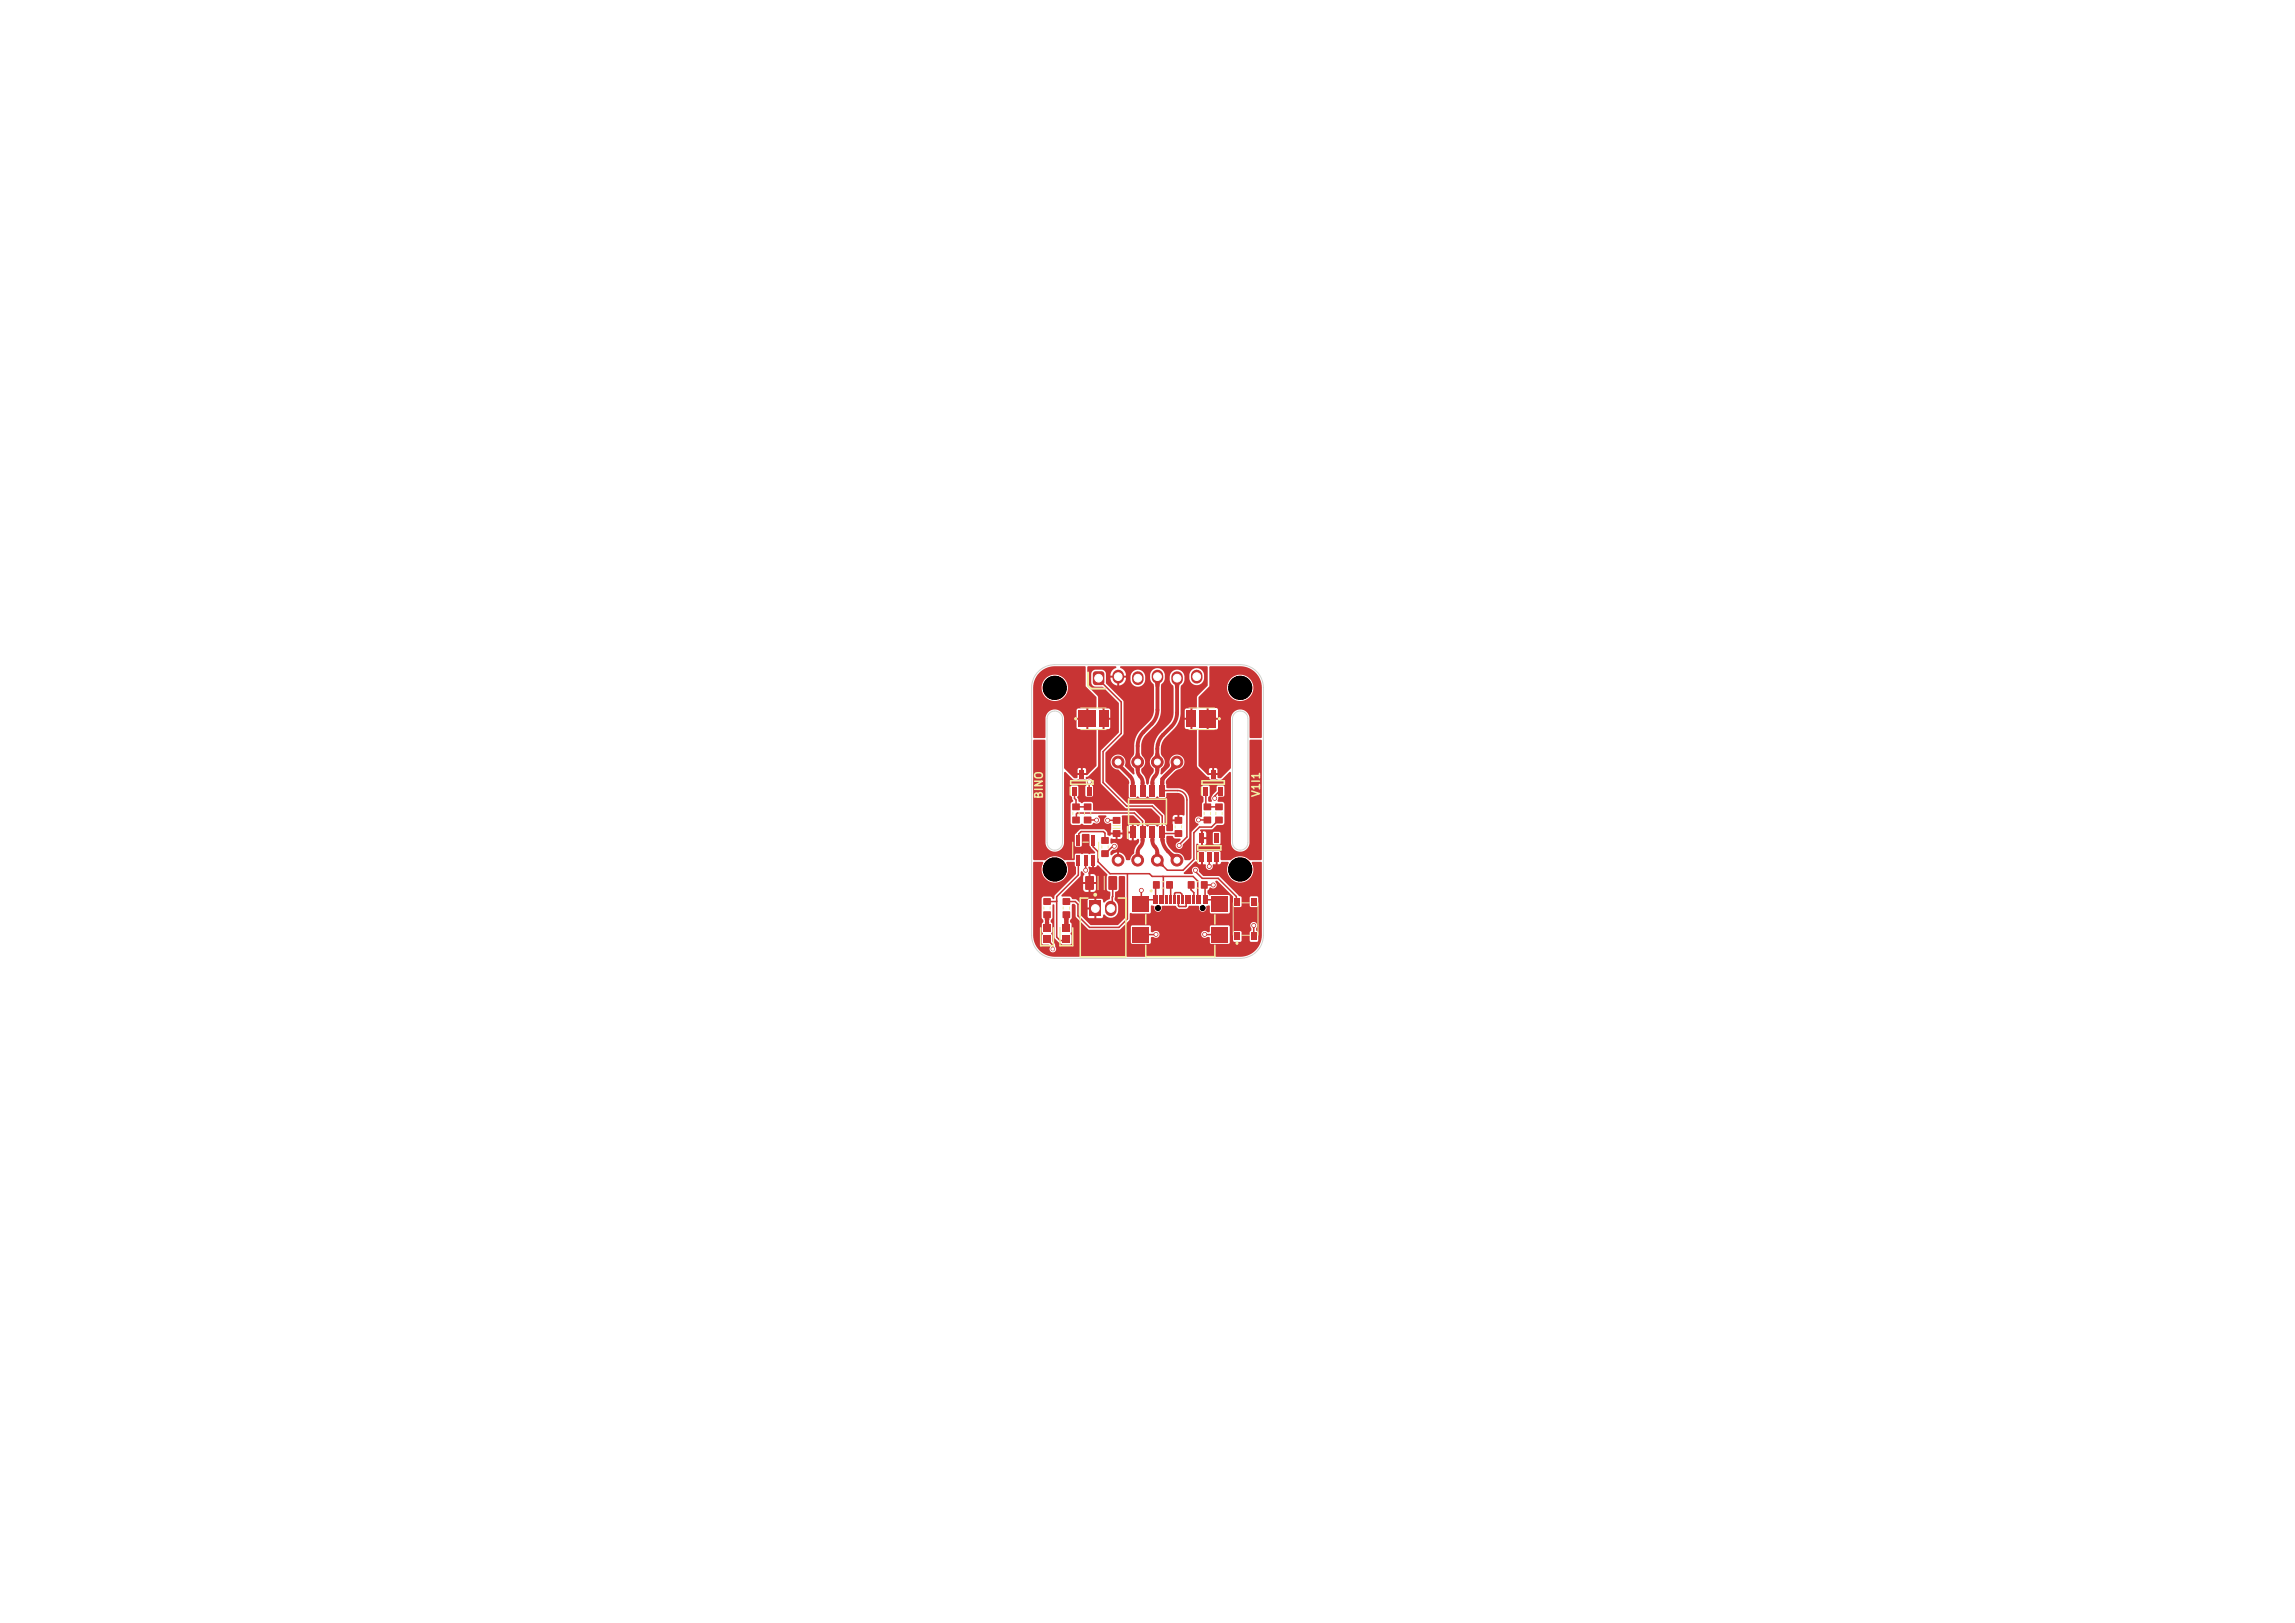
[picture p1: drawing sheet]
<svg xmlns="http://www.w3.org/2000/svg" width="297mm" height="210mm" viewBox="0 0 297 210" stroke-linecap="round" stroke-linejoin="round" font-family="sans-serif">
<defs><g id="words">
<g font-size="1" fill="#f2eda1">
<text x="135.2" y="103.5" transform="rotate(-90 135.2 103.5)">BINO</text>
<text x="163.3" y="103.2" transform="rotate(-90 163.3 103.2)">V1I1</text>
</g>
</g></defs>
<g fill="#c83434">
<path d="M155.8 104h.9v.8h-.9z"/>
<path d="M155.8 105.7h.9v.8h-.9z"/>
</g>
<circle cx="147.2" cy="98.6" r=".76" fill="#c83434" stroke="#c83434" stroke-width=".13"/>
<g fill="#c83434">
<path d="M155.4 114h.9v1h-.9z"/>
<path d="M153.7 114h.9v1h-.9z"/>
<path d="M137.5 116.2h1v.9h-1z"/>
<path d="M137.5 117.9h1v.9h-1z"/>
<path d="M146.3 107h.6v1.5h-.6z"/>
<path d="M147.5 107h.7v1.5h-.7z"/>
<path d="M148.8 107h.7v1.5h-.7z"/>
<path d="M150.1 107h.6v1.5h-.6z"/>
<path d="M150.1 101.5h.6v1.6h-.6z"/>
<path d="M148.8 101.5h.7v1.6h-.7z"/>
<path d="M147.5 101.5h.7v1.6h-.7z"/>
<path d="M146.3 101.5h.6v1.6h-.6z"/>
<path d="M138.8 105.7h.9v.8h-.9z"/>
<path d="M138.8 104h.9v.8h-.9z"/>
<path d="M140.3 104h.9v.8h-.9z"/>
<path d="M140.3 105.7h.9v.8h-.9z"/>
</g>
<circle cx="144.7" cy="98.6" r=".76" fill="#c83434" stroke="#c83434" stroke-width=".13"/>
<path d="M141 116.6h1.5v2h-1.5z" fill="#c83434"/>
<path d="M143.8 117.3v.5" fill="none" stroke="#c83434" stroke-width="1.5"/>
<circle cx="149.8" cy="98.6" r=".76" fill="#c83434" stroke="#c83434" stroke-width=".13"/>
<g fill="#c83434">
<path d="M135 121.1h1v.9h-1z"/>
<path d="M135 119.6h1v.9h-1z"/>
<path d="M155.2 91.9h2.2v2.2h-2.2z"/>
<path d="M153.6 91.9h1.2v2.2h-1.2z"/>
<path d="M149.3 115.9h.6v1.1h-.6z"/>
<path d="M150.1 115.9h.6v1.1h-.6z"/>
<path d="M151.4 115.9h.3v1.1h-.3z"/>
<path d="M152.4 115.9h.3v1.1h-.3z"/>
<path d="M152.9 115.9h.3v1.1h-.3z"/>
<path d="M153.9 115.9h.3v1.1h-.3z"/>
<path d="M155.7 115.9h.6v1.1h-.6z"/>
<path d="M154.9 115.9h.6v1.1h-.6z"/>
<path d="M154.4 115.9h.3v1.1h-.3z"/>
<path d="M153.4 115.9h.3v1.1h-.3z"/>
<path d="M151.9 115.9h.3v1.1h-.3z"/>
<path d="M150.9 115.9h.3v1.1h-.3z"/>
<path d="M146.6 116h2.1v2h-2.1z"/>
<path d="M156.8 116h2.2v2h-2.2z"/>
<path d="M146.6 119.9h2.1v2h-2.1z"/>
<path d="M156.8 119.9h2.2v2h-2.2z"/>
</g>
<g fill="#c83434" stroke="#c83434" stroke-width=".13">
<circle cx="136.5" cy="112.5" r="1.5"/>
<circle cx="144.7" cy="111.3" r=".76"/>
<circle cx="152.3" cy="98.6" r=".76"/>
</g>
<g fill="#c83434">
<path d="M149.2 114h.9v1h-.9z"/>
<path d="M150.9 114h.9v1h-.9z"/>
<path d="M142.5 108.3h1v.9h-1z"/>
<path d="M142.5 110h1v.9h-1z"/>
<path d="M137.5 121.1h1v.9h-1z"/>
<path d="M137.5 119.6h1v.9h-1z"/>
<path d="M152 105.7h1v.9h-1z"/>
<path d="M152 107.4h1v.9h-1z"/>
<path d="M141.6 86.9h.9l.4 .1v1.3l-.1 .3-1 .1-.3-.2-.1-1.3z"/>
</g>
<path d="M144.7 87.4v.3M147.3 87.6v.3M149.8 87.4v.3M152.3 87.6v.3M154.9 87.4v.3" fill="none" stroke="#c83434" stroke-width="1.5"/>
<g fill="#c83434">
<path d="M155.8 101.8h.6v1.1h-.6z"/>
<path d="M157.7 101.8h.6v1.1h-.6z"/>
<path d="M156.7 99.6h.6v1.1h-.6z"/>
</g>
<g fill="#c83434" stroke="#c83434" stroke-width=".13">
<circle cx="136.5" cy="89" r="1.5"/>
<circle cx="149.8" cy="111.3" r=".76"/>
</g>
<g fill="#c83434">
<path d="M139.3 110.6h.5v1.4h-.5z"/>
<path d="M140.2 110.6h.6v1.4h-.6z"/>
<path d="M141.2 110.6h.5v1.4h-.5z"/>
<path d="M141.2 108.1h.5v1.3h-.5z"/>
<path d="M139.3 108.1h.5v1.3h-.5z"/>
<path d="M139.6 91.9h2.3v2.2h-2.3z"/>
<path d="M142.2 91.9h1.2v2.2h-1.2z"/>
</g>
<g fill="#c83434" stroke="#c83434" stroke-width=".13">
<circle cx="160.5" cy="89" r="1.5"/>
<circle cx="152.3" cy="111.3" r=".76"/>
</g>
<g fill="#c83434">
<path d="M144 105.7h1v.9h-1z"/>
<path d="M144 107.4h1v.9h-1z"/>
<path d="M140.5 113.4h.9h.2v1.6l-.1 .1-.9 .1-.2-.1z"/>
<path d="M143.5 113.4h.9h.2v1.6l-.1 .1-.9 .1-.2-.1z"/>
<path d="M159.8 120.7h.7v1h-.7z"/>
<path d="M159.8 116.2h.7v1h-.7z"/>
<path d="M161.9 120.7h.7v1h-.7z"/>
<path d="M161.9 116.2h.7v1h-.7z"/>
<path d="M138.8 101.8h.6v1.1h-.6z"/>
<path d="M140.7 101.8h.6v1.1h-.6z"/>
<path d="M139.7 99.6h.6v1.1h-.6z"/>
<path d="M157.3 105.7h.9v.8h-.9z"/>
<path d="M157.3 104h.9v.8h-.9z"/>
</g>
<circle cx="147.2" cy="111.3" r=".76" fill="#c83434" stroke="#c83434" stroke-width=".13"/>
<g fill="#c83434">
<path d="M135 116.2h1v.9h-1z"/>
<path d="M135 117.9h1v.9h-1z"/>
</g>
<circle cx="160.5" cy="112.5" r="1.5" fill="#c83434" stroke="#c83434" stroke-width=".13"/>
<g fill="#c83434">
<path d="M155.3 110.3h.6v1.3h-.6z"/>
<path d="M156.2 110.3h.6v1.3h-.6z"/>
<path d="M157.2 110.3h.6v1.3h-.6z"/>
<path d="M157.2 107.8h.6v1.3h-.6z"/>
<path d="M155.3 107.8h.6v1.3h-.6z"/>
</g>
<g fill="#c83434" stroke="#c83434" stroke-width=".13">
<circle cx="141.9" cy="106.1" r=".25"/>
<circle cx="155.9" cy="120.9" r=".25"/>
<circle cx="143.3" cy="106.1" r=".25"/>
<circle cx="140.5" cy="112.6" r=".25"/>
<circle cx="147.7" cy="115.2" r=".25"/>
<circle cx="156.5" cy="112.1" r=".25"/>
<circle cx="144.2" cy="109.5" r=".25"/>
<circle cx="157" cy="114.5" r=".25"/>
<circle cx="155.1" cy="106.1" r=".25"/>
<circle cx="141" cy="101.2" r=".25"/>
<circle cx="136.3" cy="122.8" r=".23"/>
<circle cx="157.2" cy="103.3" r=".25"/>
<circle cx="149.6" cy="120.9" r=".25"/>
<circle cx="162.3" cy="119.8" r=".25"/>
<circle cx="152.6" cy="109.4" r=".25"/>
<circle cx="154.7" cy="112.6" r=".25"/>
</g>
<g fill="none" stroke="#c83434" stroke-width=".2">
<path d="M142.2 87.8v.1l2.9 2.9v4.1l-2.3 2.4v4l3 3h3.3l1.3 1.3v2.1M147.2 98.6v.6M152.3 98.6h.1M156.3 93l.2 .2M135.5 118.4v1.6M136.8 116.6l-1.3 .1 .1 .1M139.1 102.4v.9l.2 .2v.9h1.5M139.3 106.1v-.8l.1-.1h7.4l1.1 1.1v1.4M139.6 108.7v-.8l.3-.3h2.9l.2 .2v1M139.6 111.3v1.9l-2.8 2.8v5.3l.4 .4h.8M140.5 111.3v1.2M140.8 106.1h1.1"/>
<path d="M141 101.2v1.2M141.5 108.7h.1M141.5 113.5l-.5 .4v.4M141.5 108.7v.9l.6 .6v1.3l1.6 1.6h5.1l.3 .3h5.3l.6 .6v2.3l.2 .1M141.7 117.5l.1 .1M141.8 117.6h.1M143.3 106.1h1.2M144 114.3l-.1 3.1-.1 .2M144.2 109.5h-.2l-1 1M144.5 106.1v.1M145.9 113.1v5.8l-1.1 1.1h-3.8l-1.5-1.5v-1.5l-.3-.3h-1.2M146.6 102.3h.1"/>
<path d="M147.7 115.2v1.7M149.7 114.5l-.1 .1v1.8h-1.4l-.6 .6M150.4 102.3h2a1.21 1.21 0 0 1 1.2 1.2v4.8l-1 1v.1M150.4 102.3h.1M150.4 107.8l2.1 .1M150.5 113.4l.1 2.8-.2 .2M151.4 114.5h-.1l.2 .3v1.6M152 116.4v-.8l.1-.1h.7l.2 .2v.7M152.4 111.2l-.1 .1M152.5 116.4v.8l.1 .1h.9v-.9M154.1 114.6v.5l.4 .4v.9M154.7 112.6v.2l.9 .9h2l2.4 2.3v.5l.1 .2"/>
<path d="M155.1 106.1h1.1M155.6 111h.1M156.1 102.4v1.8l.2 .2h1.5M156.5 111v1.1M157 114.5h-1.1l.1 .1v1.8h1.3l.6 .6M157.5 111h.1M157.8 106.1l-1 .9h-1.6l-.7 .8v3.4l-1.4 1.4h-2l-1.3-1.3M157.9 102.3l-.7 .7v.3M162.3 119.8v1.4M135.5 121.6l.8 .7v.5M149.6 120.9h-2M155.9 120.9h2"/>
</g>
<g fill="none" stroke="#c83434" stroke-width=".5">
<path d="M144.7 98.9l1.7 1.8 .2 .5v1.1M144.7 87.6v.1M147.2 99.2l.1 .9 .5 .9 .1 1.3M149.8 99.2l-.1 .9-.5 .9-.1 1.3M149.8 87.6v4.3a2.54 2.54 0 0 1-.8 1.8l-1 1a2.54 2.54 0 0 0-.8 1.8v2.1M152.3 98.9l-1.9 1.9v1.5M152.3 87.8v4.4a2.54 2.54 0 0 1-.7 1.8l-1.1 1.1a2.54 2.54 0 0 0-.7 1.8v1.7l-.2 .2M135.5 118.4v1.7M138 118.4v1.7M141.8 117.6h-.1M144.7 111.1v.2M147.9 107.7l-.1 1.3-.5 1-.1 1.3"/>
<path d="M149.1 107.7l.1 1.3 .5 1 .1 1.3M150.4 107.7a2.83 2.83 0 0 0 .8 2.4l1.1 1.2M150.8 100.4l-.3 .4-.1 .5M157.5 111h.1"/>
</g>
<g fill="#c83434">
<path d="M149.5 110.4l.4-.1 .1 .2v.1h-.4l-.1-.1z"/>
<path d="M148.9 108.5h.4l.1 .2-.4 .1-.1-.1z"/>
<path d="M135.2 118.8h.6v.1l-.1 .4h-.4z"/>
<path d="M150.2 101.1h.4v.4h-.4z"/>
<path d="M149.5 99.3h.5v.3l-.4 .1z"/>
<path d="M151.6 99l.2-.1 .5 .3a.29 .29 0 0 1-.3 .4h-.2l-.3-.1z"/>
<path d="M152.1 88.5h.5l-.1 .6-.4-.1z"/>
<path d="M134.5 87l.8-.5 .9-.3h4.2l.1 .1v2.5l1.4 1.5v1.3l-1.1 .1v2.6h1l.1 .2v4.6l-1.2 1.2h-1.3v.3l-.4 .1-1.1-1.1h1.5v.4h1.2l-.1-.6h-.4v.6h-.2v-.6h-.3l-.2 .2h-1.5l-.2-.2v-5.3h1.6l.3 .2h1v-1.2h-1.3v1h-1.6v-1.2a1.22 1.22 0 0 0-.7-1h2.3v1h1.3v-1.2h-1l-.3 .2h-2.3a1.2 1.2 0 0 0-1.7 1v2.5l-1.5 .1-.1-6.6h1.1a1.7 1.7 0 0 0 2.4 1.7 1.7 1.7 0 0 0 .4-2.9 1.7 1.7 0 0 0-2.8 1v.2h-1.1a2.77 2.77 0 0 1 .8-1.9z"/>
<path d="M135.3 119.1h.4l.1 .4-.5 .1z"/>
<path d="M137.8 119.1h.4l.1 .4-.5 .1z"/>
<path d="M147 97.5l.4-.1 .1 .2a.27 .27 0 0 1 0 .5l-.7-.1z"/>
<path d="M137.7 118.8h.6v.1l-.1 .4h-.4z"/>
<path d="M140.7 86.3l3.6-.1 .2 .1-.1 .1a1.01 1.01 0 0 0-.7 1h.4l.1 .2-.1 .1h-.4v.1a1 1 0 0 0 .9 .9v-.5l.1-.1 .1 .1v.5a1 1 0 0 0 .9-.7h.6v.2a.96 .96 0 0 0 1 .7 .96 .96 0 0 0 .9-.9 .99 .99 0 0 0-.5-1.2 .99 .99 0 0 0-1.3 .4l-.1 .8h-.6v-.3l-.5-.1 .1-.2h.4a1.2 1.2 0 0 0-.7-1l.1-.2h11.1l.1 .1v2.4l-1.4 1.4v1.5l-.6 .1v2.6h.5l.1 .2v4.6l1.2 1.3a.46 .46 0 0 1 .5 .4l1.4 .1 1.1-1h.1l.1 .1v9.1l.2 .6a1.2 1.2 0 0 0 1.3 .5 1.2 1.2 0 0 0 .9-1.1v-13.3l.1-.1h1.4l.1 .1v15.4l-.1 .1h-1.4l-.7-.4a1.83 1.83 0 0 0-1.9 .4h-1.2v-1l-.2-.2h-2.6l-.1 .2-.1 .9-.1 .1-.1-.1v-1.9a.19 .19 0 0 1 .2-.1 .19 .19 0 0 1 .2 .1h.7l.2-.1v-.6h-.4v.7h-.3v-1h.7v-.5h.9v1.4l.8 .1 .2-.2v-1.3l-.2-.2h-.7l-.1 .2h-.9l-.1-.2h-.3v.7h-.3v-.7a.13 .13 0 0 1-.1-.2 .13 .13 0 0 1 .1-.1h1.4l.7-.5 .7-.1 .2-.1v-2.6l-.2-.2-.5-.1-.1-.1 .1-.5h.6l.1-.1v-1.3h-.9l-.1 .6-.6 .8v.6l-.1 .1-.3-.1v-.1v-.4l.2-.3-.1-1.2-.1-.1-.8 .1v1.2l.1 .3 .1 .5-.2 .3v1.6l-.2 .1a.49 .49 0 0 0-.7 .2 .49 .49 0 0 0 .4 .7v.1l-.9 1v3.4l-.2 .2h-.6a1.24 1.24 0 0 0-1.3-1l-.3-.1-.6-.8-.3-.5v-.7h.1h.7l.3 .3h.7l.1 .2-.2 .2a.48 .48 0 0 0-.4 .6 .48 .48 0 0 0 .5 .4 .48 .48 0 0 0 .4-.6l.8-1v-4.8a1.5 1.5 0 0 0-1.4-1.5h-1.5l-.1-.6v-.4l.2-.2 1.2-1.2a.99 .99 0 0 0 1-1.1 .99 .99 0 0 0-1.3-.8 .99 .99 0 0 0-.6 1.4l-.9 1a.16 .16 0 0 1-.2 .1 .16 .16 0 0 1-.1-.2v-.5a1.03 1.03 0 0 0 .2-1.6l-.2-.5v-.8l.2-.6 .3-.4 1.4-1.5h1.2l.2 .2h.6v-1.2h-.8v1h-1.2l.1-.1a3.1 3.1 0 0 0 .6-2.1h.5v1h.8v-1.2h-.6l-.2 .2h-.5v-3.1a1.14 1.14 0 0 0 .5-1h.6l.1 .2a.96 .96 0 0 0 1 .7 .96 .96 0 0 0 .8-.9 .99 .99 0 0 0-.5-1.2 .99 .99 0 0 0-1.3 .4l-.1 .8h-.6v-.3a.96 .96 0 0 0-1-.9 .96 .96 0 0 0-.9 .9v.7l.4 .5 .1 .4-.1 3.6-.4 .8-1.4 1.5a2.94 2.94 0 0 0-.7 1.8v.7l-.1 .4a1.14 1.14 0 0 0 .1 1.6l-.1 .5a1.81 1.81 0 0 0-.5 1.3 .19 .19 0 0 1-.2 .2 .19 .19 0 0 1-.2-.2l-.1-.8-.5-.6v-.4a1.03 1.03 0 0 0 .1-1.6l-.1-.5v-1.1l.1-.5 .3-.6 1.3-1.3a2.96 2.96 0 0 0 .8-2.1v-2.9l.1-.3 .1-.2a1.09 1.09 0 0 0 .3-1.4 1.09 1.09 0 0 0-1.4-.4 1.16 1.16 0 0 0-.4 1.6l.4 .3v.4v3.4l-.4 .9-1.2 1.2a2.97 2.97 0 0 0-.9 2v1.1l-.2 .4a1.14 1.14 0 0 0 .2 1.6v.6a.16 .16 0 0 1-.1 .1 .16 .16 0 0 1-.2-.1l-.9-1a.98 .98 0 0 0-.4-1.3 .98 .98 0 0 0-1.3 .4 .98 .98 0 0 0 .4 1.3l.5 .1 1.3 1.4v2.2h1a.2 .2 0 0 1 .2-.2 .2 .2 0 0 1 .2 .2l.7 .1 .2-.1a.17 .17 0 0 1 .2-.2 .17 .17 0 0 1 .1 .2h.9a.2 .2 0 0 1 .2-.2 .2 .2 0 0 1 .2 .2h.8l.1-.1v-.4l.2-.1h1.5l.4 .3 .2 .3 .1 2.2-.1 .1-.6-.1v.6l-.1 .2-.8 .1 .1 1.1-.1 .1h-.7l-.1-.6-.2-.2v-.9h1v.2h.6l.1-.6-.5 .1-.2 .3h-1l-.1-.4-1.4-1.4h-3.3l-2.8-2.9v-3.7l2.3-2.5v-4.2l-2.3-2.3v-1.2a.56 .56 0 0 0-.5-.5h-1l-.3 .2-.1 1.5a.57 .57 0 0 0 .6 .5h.9l2.1 2.1v3.8l-2.3 2.4v4.2l3.2 3.2h3.3l1.1 1.1v.9l-.1 .2a.3 .3 0 0 1-.5 0h-.8a.25 .25 0 0 1-.2 .1 .25 .25 0 0 1-.2-.1l-.2-.7-1.2-1.2h-5.4v-.1l-.1-.8-.1-.2h-1l-.3 .1-.4-.2-.2-.5 .2-.3v-1.1l-.2-.2h-.7l-.1 .2v1.1l.1 .2 .1 .4a.14 .14 0 0 1 .1 .1 .14 .14 0 0 1-.1 .2l-.2 .2v2.5l.1 .2 1 .1 .3-.2 .3 .1 .9 .1 .3-.3a.5 .5 0 0 0 .8-.1 .5 .5 0 0 0-.2-.7l.1-.2h.9l.1 .2a.49 .49 0 0 0-.2 .7 .49 .49 0 0 0 .7 .1l.1 .1-.1 1.1h1.6l-.1-.8h.8v.7h.5v-.9h-.3l-.2 .2h-.8v-1.3l.1-.1h1.4l.8 .9 .1 .3a.29 .29 0 0 1-.3 .2 .29 .29 0 0 1-.3-.2h-.3v2l.7-.1v.2l-.1 .3a1.87 1.87 0 0 0-.5 1.3l-.1 .1a1.03 1.03 0 0 0-.4 .7l-.5 .1-.1-.1a1.04 1.04 0 0 0-.9-.9l-.1 .6h-.1v-.6l-.8 .3-.1-.4 .3-.2a.48 .48 0 0 0 .6-.6 .48 .48 0 0 0-.8-.2l-.1-.1v-.5l.1-.1 .3 .1 1.9-.1 .2 .2h.3v-.9h-.5v.7h-.9l.1-.2 .1-.3h-.7v.6h-.2v-.6h-.7l-.1 .2-.2-.1-.2-.5-.4-.3h-3l-.7 .7v1.4l.2 .2 .6-.1 .1-1.5 .1-.1h.8l.1 .1v1.4l.7 .8v.2l-.7 .1h-1.8l-.1 .1-.1 .7h-1.3a1.81 1.81 0 0 0-2.5 0h-1.4l-.1-.1v-15.4l.1-.1h1.4l.1 .1v13.3l.2 .6a1.2 1.2 0 0 0 1.3 .5 1.2 1.2 0 0 0 .9-1.1v-9.2h.2l1 1h1.5a.25 .25 0 0 1 .1 .4l.1 .3-.1 .2v1.1l.1 .2h.7l.1-.1 .1-1.2-.2-.2a.51 .51 0 0 0 0-.7 .51 .51 0 0 0-.7-.1l-.1-.2 .4-.2 1.2-1.3v-4.7l1.4-.1 .2-.2v-1h-.8v1.2h-.2v-1.4h1v-1.1l-.2-.1h-.6v1.2h-.2v-1.2l-.6-.1v-1.5l-1.4-1.4z"/>
<path d="M147.7 101.2h.3l.1 .2-.1 .1h-.3l-.1-.1z"/>
<path d="M147.6 108.5h.4a.16 .16 0 0 1 .1 .1 .16 .16 0 0 1-.1 .2h-.3z"/>
<path d="M150.3 111.5l.2 .1 .1 .3a.17 .17 0 0 1 0 .2 .17 .17 0 0 1-.2 0h-.4v-.1z"/>
<path d="M151.4 110.6l.2-.3 .5 .3v.1l-.4 .4a.32 .32 0 0 1-.3-.3z"/>
<path d="M150.2 108.5h.5v.4l-.4 .1z"/>
<path d="M148.9 101.3l.4-.1 .1 .3h-.5z"/>
<path d="M147 99.3h.5v.3l-.5 .1z"/>
<path d="M149.5 88.3h.6l-.1 .6-.5-.1z"/>
<path d="M149.5 97.5l.5-.1v.2a.27 .27 0 0 1 0 .5l-.6-.1z"/>
<path d="M133.7 111.6l1.2-.1 .1 .2a1.71 1.71 0 0 0 1.5 2.5 1.71 1.71 0 0 0 1.5-2.6l.1-.1 1 .1v.4l.2 .2-.1 .9-2.7 2.7-.1 .4a.13 .13 0 0 1-.1 .1 .13 .13 0 0 1-.1-.1l-.3-.2h-.9l-.2 .2v2.5l.2 .5-.2 .4v1a.25 .25 0 0 1 .2 .2 .25 .25 0 0 1-.2 .3l.1 1.1h.8l.2 .3a.45 .45 0 0 0 .1 .6 .45 .45 0 0 0 .6 0 .45 .45 0 0 0 0-.7l-.1-.2-.3-.4v-.8a.25 .25 0 0 1 0-.5v-.9l-.2-.4 .2-.5v-1.6a.12 .12 0 0 1 .1-.1 .12 .12 0 0 1 .2 .1v4.3l.5 .5 .2 .1 .2 .2h1.1l.2-.2v-1a.25 .25 0 0 1 0-.5v-.9l-.2-.4 .2-.5v-1.7h.3l.2 .2v1.5l1.7 1.6h3.9l.5-.4h1.1v2.1l.1 .1h2.3l.1-.1v-.7l.1-.1 .3 .1a.45 .45 0 0 0 .5 0 .45 .45 0 0 0 .3-.5h5.4v.2a.51 .51 0 0 0 .8 .2l.3 .1v.7l.1 .1h2.3l.2-.1v-1.3h.4v1l.2 .2 .8-.1 .1-1.1h1l.1 1.1 .8 .1 .2-.2v-1l-.2-.3v-.2a.48 .48 0 0 0 0-.7 .48 .48 0 0 0-.7-.1 .48 .48 0 0 0 .1 .8l-.1 .2-.2 .3h-1l-.2-.2h-.7l-.2 .2h-.4v-.8l-.2-.2h-2.2l-.2 .2v.6l-.1 .1h-.3a.45 .45 0 0 0-.4-.1 .45 .45 0 0 0-.3 .3h-5.4l-.1-.1a.53 .53 0 0 0-.8-.1l-.3-.1v-.6l-.1-.2h-2.3l-.1 .2h-1.1l.9-.9v-.8h2.6l.1-.2 .1-.8h.1l.3 .1a.51 .51 0 0 0 .5 .7 .51 .51 0 0 0 .4-.7l1.8-.1 .4 .4h1l.4-.4 1.3 .1a.5 .5 0 0 0 .3 .7 .5 .5 0 0 0 .6-.6l.1-.2h.3l.1 .8 .1 .2h2.3l.1-.1v-2.2h-2.6l-.2-.3v-.3l.3-.5h.1a.48 .48 0 0 0 .7 0 .48 .48 0 0 0-.1-.7l.1-.1h.2l2 2v1.2l.1 .2 .9-.1 .1-1.1h1v1l.1 .2h.8l.2-.1v-1.1l-.1-.2h-.8l-.2 .2h-1l-.1-.2-.3-.1-2.5-2.5-2.1-.1-.5-.5a.47 .47 0 0 0-.5-.7 .47 .47 0 0 0-.4 .8l.1 .2h-.2h-.9l-.1-.1 1.5-1.5h.3l.2 .3h.2v-.4l.2-.1 .1 .5 .4 .1a.48 .48 0 0 0 .4 .7 .48 .48 0 0 0 .4-.7l.4-.1v-.4l.1-.1 .2 .1v.4h.3l.2-.3h.8l.1 .2a1.71 1.71 0 0 0 1.5 2.5 1.71 1.71 0 0 0 1.5-2.6l.1-.1h1.1l.1 .1v9.4l-.2 .9-.2 .6-.6 .7-.6 .3-.6 .2-.6 .1h-24l-.9-.2-.8-.4-.7-.7-.3-.9-.1-.6z"/>
<path d="M139.9 112.8l.1-.1 .2 .3a.16 .16 0 0 1 .1 .1 .16 .16 0 0 1-.1 .2v.8h1.6v-.7l-.1-.2-.2-.1h-.4v1h-.2l-.1-1.2a.54 .54 0 0 0 0-.7l.1-.1 .4 .1v-.8a.13 .13 0 0 1 .1-.1 .13 .13 0 0 1 .2 .1v.8h.2l.2-.2h.1l1.2 1.1-.1 .4v1.6l.2 .2 .3 .2-.1 .8-.6 .5-.2-.1a.32 .32 0 0 0-.3-.4h-.6v.6l-.1 .2-.2-.2v-.6h-.7l-.2 .2v.9h.4l.2 .2-.1 .1h-.5l.1 1 .8 .1v-.6l.2-.1 .1 .1v.6h.6a.39 .39 0 0 0 .3-.5h.1a1.01 1.01 0 0 0 1 .4 1.01 1.01 0 0 0 .8-.8 1.32 1.32 0 0 0-.3-1.3l-.2-.2 .1-.9 .3-.2 .2-.2v-1.7h.1h.6l.1 .1v5.2l-.9 1h-3.6l-1.3-1.3-.1-1.6-.4-.4-.5-.1-.3-.3h-1a.13 .13 0 0 1-.1 0 .13 .13 0 0 1 0-.2l.8-.8h2l.1 .3a1.71 1.71 0 0 0 1.4 0l.1-.2v-.7h-.7v1h-.2v-1h-.7v.6h-2l1.6-1.6z"/>
<path d="M156.5 86.3l4-.1a2.8 2.8 0 0 1 2.8 2.8v6.4l-.1 .1h-1.4l-.1-.1v-2.5a1.2 1.2 0 0 0-1.2-1.1 1.2 1.2 0 0 0-1.2 1.1v6.5l-1.3 1.3h-.4v-.4h-1.3l-.7-.7h.8v.4h1.2l-.1-.5-.1-.1h-.3v.6h-.2v-.6h-.3l-.2 .2h-.8l-.5-.5v-4.6l.1-.1h2.2l.2-.1v-1.2h-1.2v1.3h-.2v-1.5h1.4v-1.1l-.2-.2h-1v1.3h-.2v-1.3l-1.1-.1v-1.2l1.3-1.4h2.4a1.7 1.7 0 0 0 2.4 1.7 1.7 1.7 0 0 0 .4-2.9 1.7 1.7 0 0 0-2.8 1v.2h-2.4l.1-.1z"/>
<path d="M147 110.4l.4-.1 .1 .2-.1 .1h-.3l-.1-.1z"/>
</g>
<g fill="none" stroke="#f2eda1" stroke-width=".25">
<path d="M140.8 87v1.7l.4 .4h1.8"/>
<circle cx="141.7" cy="115.8" r=".13"/>
</g>
<g fill="none" stroke="#f2eda1" stroke-width=".13">
<path d="M139.9 91.6h3.3M139.9 94.4h3.3M153.9 91.6h3.3M153.9 94.4h3.3M135.1 117.4v.3M135.9 117.4v.3M137.6 117.4v.3M138.4 117.4v.3M138.8 105.1v.3M139.7 105.1v.3M140.3 105.1v.3M141.2 105.1v.3"/>
<path d="M142.1 113.4v1.7M142.6 109.5v.3M142.9 113.4v1.7M143.4 109.5v.3M144 106.8h1M144 107.2h1M150.3 114.1h.4M150.3 114.9h.4M152.1 106.9v.3M152.9 106.9v.3M154.8 114.1h.4M154.8 114.9h.4"/>
<path d="M155.8 105.1v.3M156.7 105.1v.3M157.3 105.1v.3M158.2 105.1v.3M159.6 116.8v4.2M160.6 116.8h1.2M162.8 116.8v4.2M160.6 121h1.2"/>
</g>
<g fill="none" stroke="#f2eda1" stroke-width=".2">
<path d="M138.5 101.8v1.1M138.6 101h2.9v.5h-2.9zM140.8 116.2h-1v7.6h5.9v-7.6h-1M145.9 107v1.5M146.1 103.4h4.9v3.2h-4.9zM148.3 118.4v1.2M155 109.4h3v.6h-3zM155 110.3v1.3M155.5 101.8v1.1M155.6 101h2.9v.5h-2.9zM157.2 118.4v1.2M134.7 120.1v2.3h1.6v-2.3"/>
<path d="M137.2 120.1v2.3h1.6v-2.3M148.3 122.3v1.5h8.9v-1.5"/>
<circle cx="139.2" cy="93" r=".1"/>
<circle cx="157.8" cy="93" r=".1"/>
<circle cx="149" cy="115.3" r=".1"/>
<circle cx="160.1" cy="122" r=".1"/>
</g>
<path d="M138.8 109v2M140.1 109h.8M142.2 109v2" fill="none" stroke="#f2eda1" stroke-width=".15"/>
<path d="M134.4 86.9a3 3 0 0 1 2.1-.9h24a3 3 0 0 1 3 3v32a3 3 0 0 1-3 3h-24a3 3 0 0 1-3-3v-32a3 3 0 0 1 .9-2.1zM135.8 92.3a1 1 0 0 1 1.1-.2 1 1 0 0 1 .6 .9v16a1 1 0 0 1-1 1 1 1 0 0 1-1-1v-16l.1-.3zM159.8 92.3a1 1 0 0 1 1.1-.2 1 1 0 0 1 .6 .9v16a1 1 0 0 1-1 1 1 1 0 0 1-1-1v-16l.1-.4z" fill="none" stroke="#d0d2cd" stroke-width=".13"/>
<g fill="#fff" stroke="#fff" stroke-width=".13">
<circle cx="141.9" cy="106.1" r=".15"/>
<circle cx="155.9" cy="120.9" r=".15"/>
<circle cx="143.3" cy="106.1" r=".15"/>
<circle cx="140.5" cy="112.6" r=".15"/>
<circle cx="147.7" cy="115.2" r=".15"/>
<circle cx="156.5" cy="112.1" r=".15"/>
<circle cx="144.2" cy="109.5" r=".15"/>
<circle cx="157" cy="114.5" r=".15"/>
<circle cx="155.1" cy="106.1" r=".15"/>
<circle cx="141" cy="101.2" r=".15"/>
<circle cx="136.3" cy="122.8" r=".15"/>
<circle cx="157.2" cy="103.3" r=".15"/>
<circle cx="149.6" cy="120.9" r=".15"/>
<circle cx="162.3" cy="119.8" r=".15"/>
<circle cx="152.6" cy="109.4" r=".15"/>
<circle cx="154.7" cy="112.6" r=".15"/>
<circle cx="147.2" cy="98.6" r=".38"/>
<circle cx="144.7" cy="98.6" r=".38"/>
<circle cx="141.8" cy="117.6" r=".5"/>
<circle cx="143.8" cy="117.6" r=".5"/>
<circle cx="149.8" cy="98.6" r=".38"/>
<circle cx="144.7" cy="111.3" r=".38"/>
<circle cx="152.3" cy="98.6" r=".38"/>
<circle cx="142.2" cy="87.8" r=".5"/>
<circle cx="144.7" cy="87.6" r=".5"/>
<circle cx="147.3" cy="87.8" r=".5"/>
<circle cx="149.8" cy="87.6" r=".5"/>
<circle cx="152.3" cy="87.8" r=".5"/>
<circle cx="154.9" cy="87.6" r=".5"/>
<circle cx="149.8" cy="111.3" r=".38"/>
<circle cx="152.3" cy="111.3" r=".38"/>
<circle cx="147.2" cy="111.3" r=".38"/>
</g>
<g fill="#000" stroke="#000" stroke-width=".13">
<circle cx="136.5" cy="89" r="1.5"/>
<circle cx="160.5" cy="89" r="1.5"/>
<circle cx="136.5" cy="112.5" r="1.5"/>
<circle cx="149.9" cy="117.5" r=".32"/>
<circle cx="155.6" cy="117.5" r=".32"/>
<circle cx="160.5" cy="112.5" r="1.5"/>
</g>
<use href="#words"/>
</svg>
